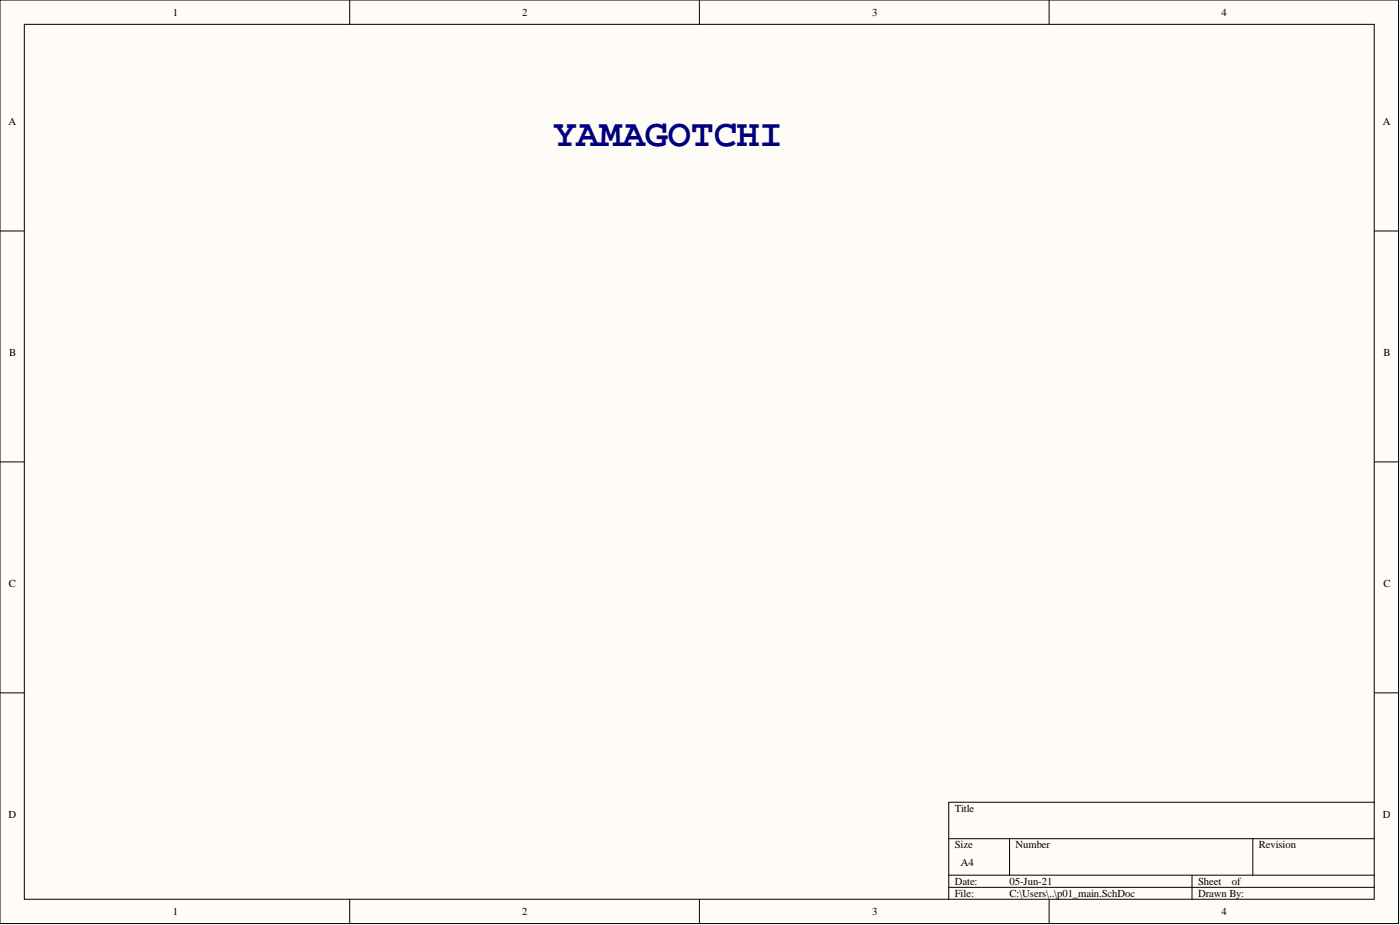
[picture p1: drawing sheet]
<svg xmlns="http://www.w3.org/2000/svg" width="292mm" height="193mm" viewBox="0 0 292 193" stroke-linecap="round" stroke-linejoin="round" font-family="sans-serif">
<defs><g id="words">
<text font-size="8.1" fill="#000080" x="115.5" y="30.6">YAMAGOTCHI</text>
<g font-size="2.2">
<text x="36.1" y="3.3">1</text>
<text x="108.9" y="3.3">2</text>
<text x="182" y="3.3">3</text>
<text x="254.8" y="3.3">4</text>
<text x="1.8" y="26.1">A</text>
<text x="288.5" y="26.1">A</text>
<text x="1.9" y="74.3">B</text>
<text x="288.7" y="74.3">B</text>
<text x="1.9" y="122.4">C</text>
<text x="288.6" y="122.4">C</text>
<text x="1.8" y="170.6">D</text>
<text x="199.2" y="169.4">Title</text>
<text x="288.5" y="170.6">D</text>
<text x="199.2" y="177">Size</text>
<text x="211.9" y="177">Number</text>
<text x="262.7" y="177">Revision</text>
<text x="199.2" y="184.6">Date:</text>
<text x="200.5" y="180.8">A4</text>
<text x="210.6" y="184.6">05-Jun-21</text>
<text x="250" y="184.6">Sheet</text>
<text x="257" y="184.6">of</text>
<text x="36.1" y="190.9">1</text>
<text x="108.9" y="190.9">2</text>
<text x="182" y="190.9">3</text>
<text x="199.2" y="187.1">File:</text>
<text x="210.6" y="187.1">C:\Users\..\p01_main.SchDoc</text>
<text x="250" y="187.1">Drawn By:</text>
<text x="254.8" y="190.9">4</text>
</g>
</g></defs>
<g fill="#fffcf8" stroke="#000" stroke-width=".21">
<path d="M0 0h291.8v192.7h-291.8z"/>
<path d="M5.1 5.1h281.6v182.5h-281.6z"/>
</g>
<g fill="none" stroke="#000" stroke-width=".21">
<path d="M73 0v5.1M145.9 0v5.1M218.9 0v5.1M0 48.2h5.1M286.8 48.2h5M0 96.4h5.1M286.8 96.4h5M0 144.5h5.1M286.8 144.5h5M197.9 175h88.9M210.6 175v7.6M261.4 175v7.6"/>
<path d="M286.8 167.4h-88.9v20.2M73 187.6v5.1M145.9 187.6v5.1M197.9 182.6h88.9M197.9 185.1h88.9M218.9 187.6v5.1M248.7 182.6v5"/>
</g>
<use href="#words"/>
</svg>
